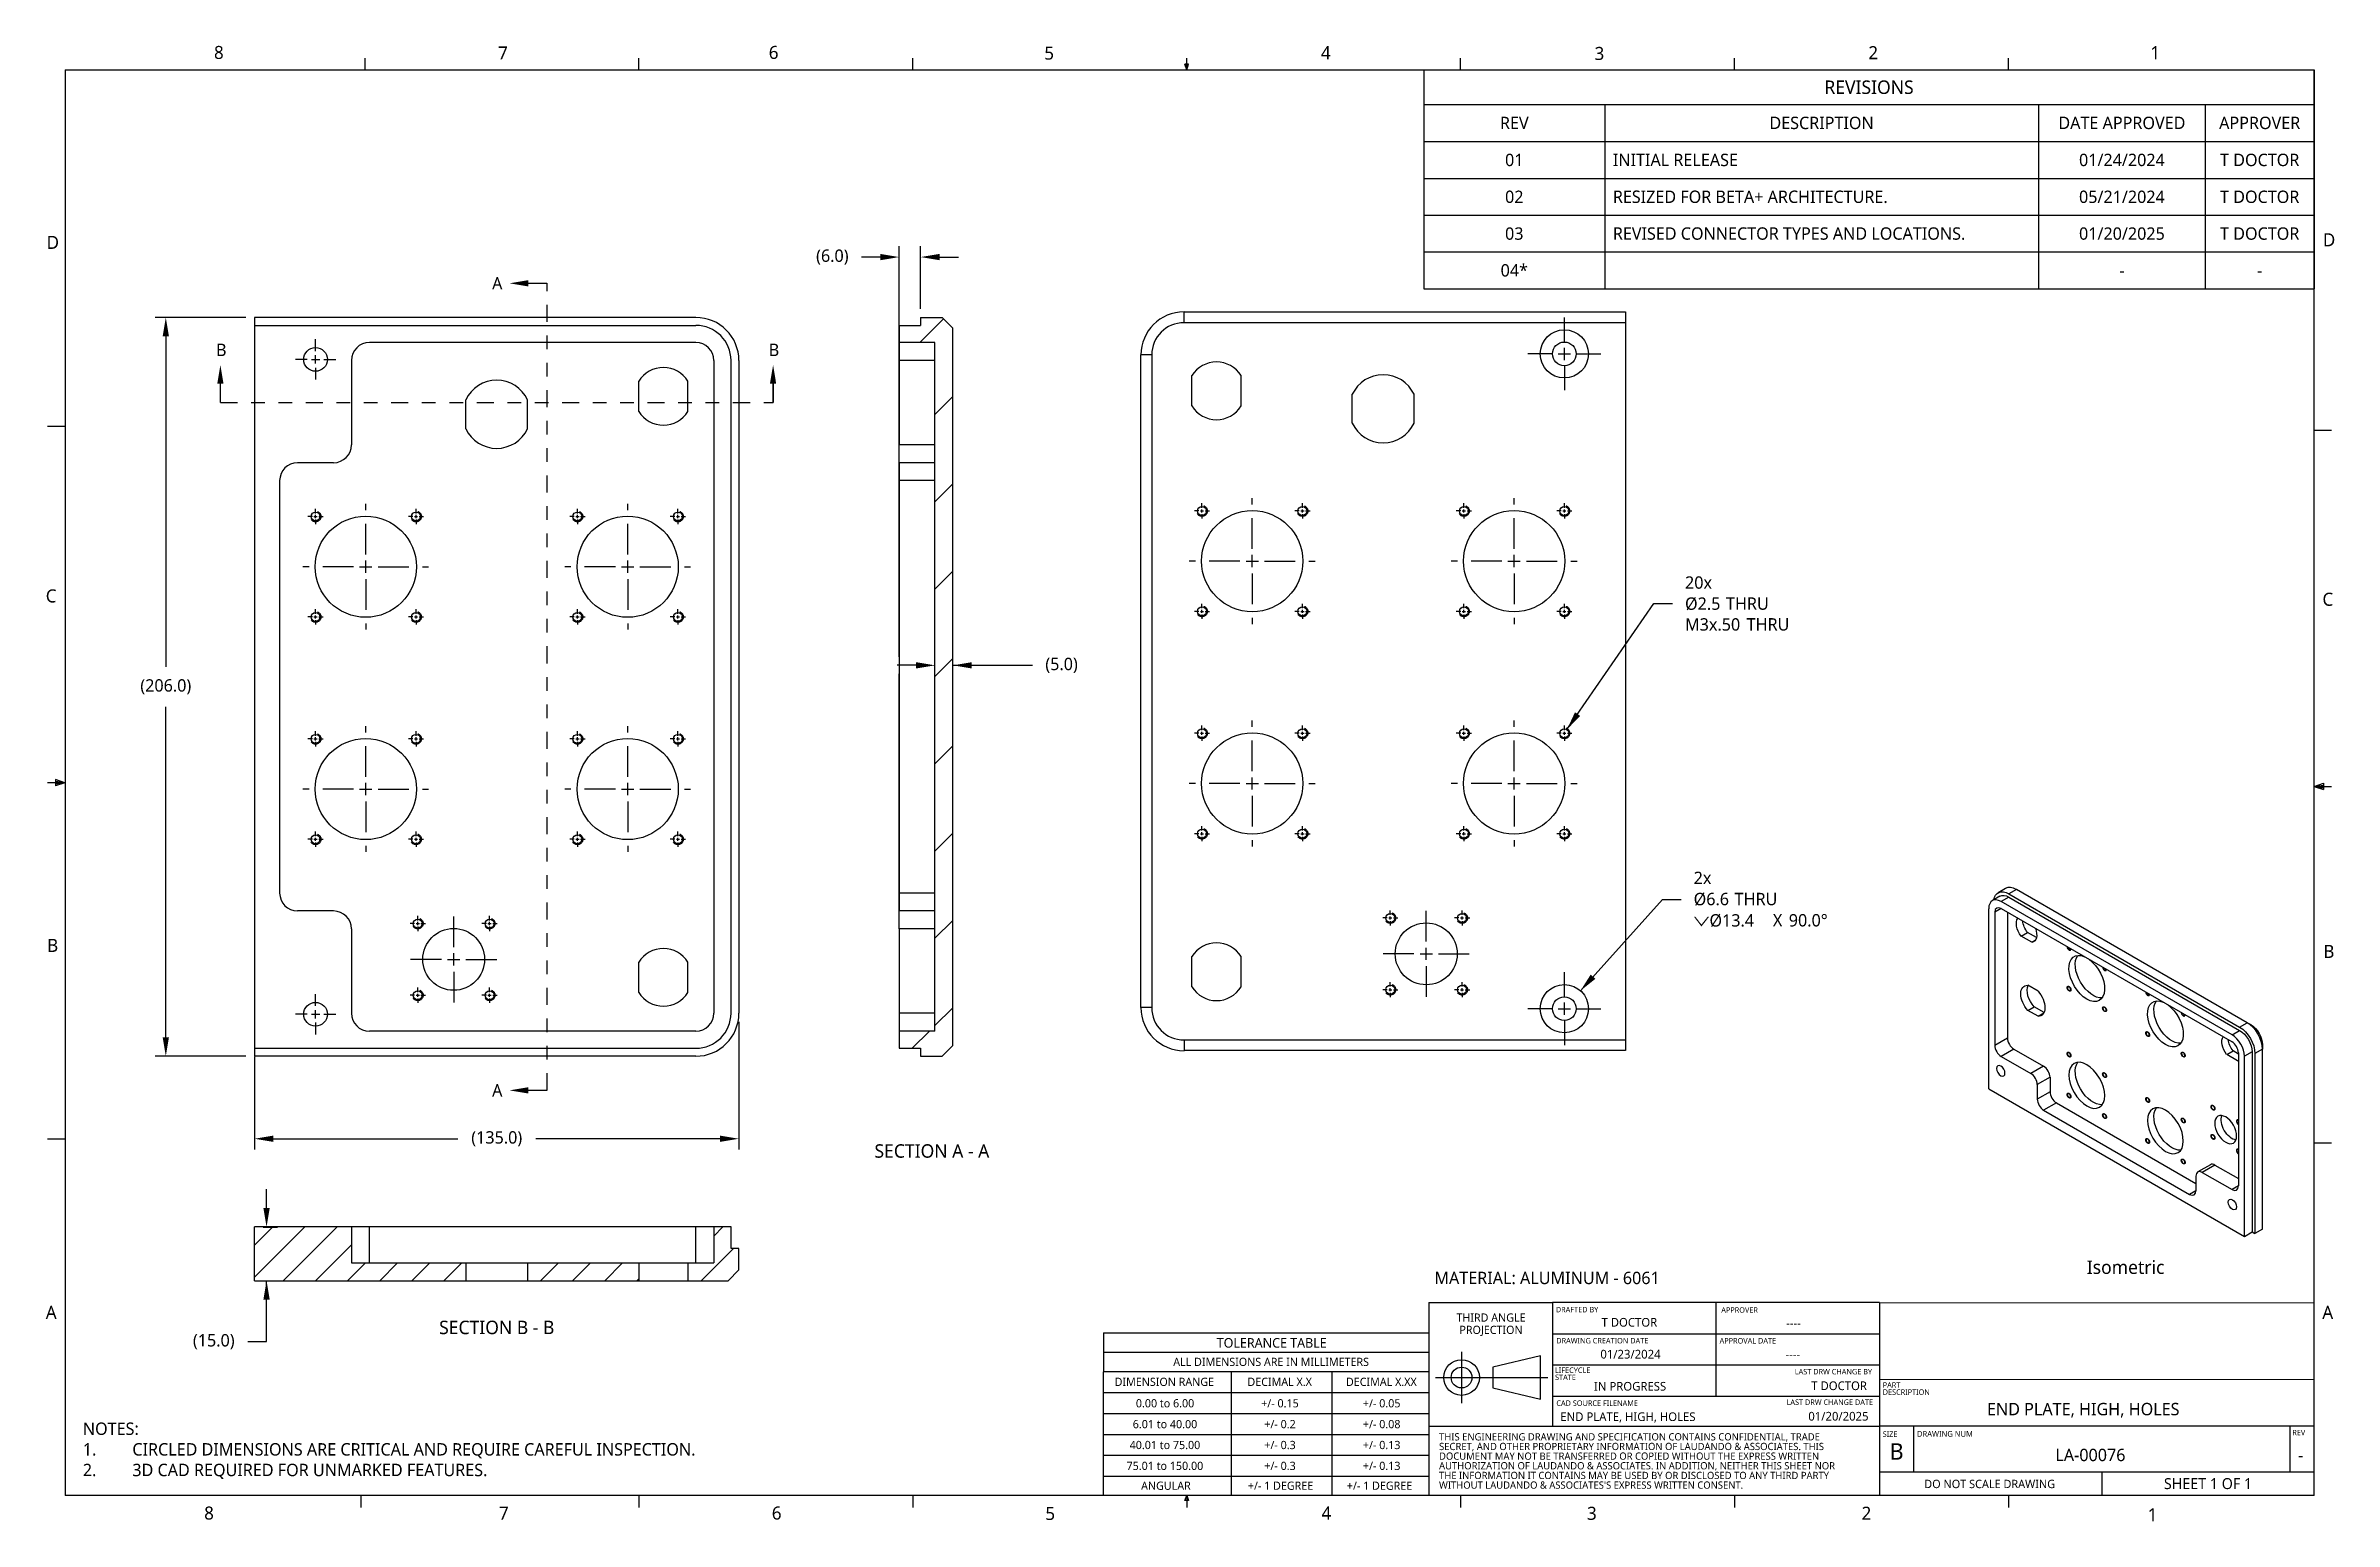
# Model space of a CAD drawing. Extents: x 0.3 to 17, y 0.1 to 10.9.
import ezdxf

# ---------------------------------------------------------------- set-up
doc = ezdxf.new("R2010")
doc.units = 0
doc.header["$LTSCALE"] = 0.5
doc.header["$MEASUREMENT"] = 0
doc.header["$PDMODE"] = 33
doc.header["$PDSIZE"] = 0.03937
for name, pattern in [('CENTER', [0.72, 0.45, -0.09, 0.09, -0.09]), ('HIDDEN', [0.15, 0.1, -0.05]), ('ONS_PHANTOM', [0.5, 0.25, -0.05, 0.05, -0.05, 0.05, -0.05])]:
    doc.linetypes.add(name, pattern=pattern)
doc.layers.get('DEFPOINTS').update_dxf_attribs({"linetype": 'CONTINUOUS'})
for name, color, linetype in [('ANNOTATION_LINES', 7, 'CONTINUOUS'), ('ANNOTATION_TEXT', 7, 'CONTINUOUS'), ('BORDER_FRAME', 7, 'CONTINUOUS'), ('CENTERMARKS', 7, 'CONTINUOUS'), ('SECTION_CUTTING_LINE', 7, 'ONS_PHANTOM'), ('SKETCHED_GEOMETRY', 7, 'CONTINUOUS'), ('SURFACE_THREAD_SYMBOLS', 7, 'HIDDEN'), ('SURFACE_THREAD_SYMBOLS_ON_', 7, 'HIDDEN'), ('TABLES', 7, 'CONTINUOUS'), ('TANGENT_LINES', 7, 'CONTINUOUS'), ('TITLE_BLOCK', 7, 'CONTINUOUS'), ('VIEW_HATCHES', 7, 'CONTINUOUS'), ('VISIBLE', 7, 'CONTINUOUS')]:
    doc.layers.add(name, color=color, linetype=linetype)
doc.styles.add('ONSHAPE-CUSTOM-STYLE-NOTE0', font='NotoSans-Regular.ttf')
doc.styles.add('ONSHAPE-CUSTOM-STYLE-NOTE1', font='NotoSans-Regular.ttf')
doc.styles.add('ONSHAPE-CUSTOM-STYLE-NOTE2', font='NotoSans-Regular.ttf')
doc.styles.add('ONSHAPE-CUSTOM-STYLE-NOTE3', font='NotoSans-Regular.ttf')
doc.styles.add('ONSHAPE-CUSTOM-STYLE-NOTE4', font='NotoSans-Regular.ttf')
doc.styles.add('ONSHAPE-CUSTOM-STYLE-NOTE5', font='NotoSans-Regular.ttf')
doc.styles.add('ONSHAPE-CUSTOM-STYLE-NOTE6', font='NotoSans-Regular.ttf')
doc.styles.add('ONSHAPE-CUSTOM-STYLE-NOTE7', font='NotoSans-Regular.ttf')
doc.styles.add('ONSHAPE-CUSTOM-STYLE-NOTE_', font='NotoSans-Regular.ttf')
doc.styles.add('ONSHAPE-STANDARD', font='NotoSans-Regular.ttf')
doc.styles.add('ONSHAPE-STANDARD-DIMENSION', font='')
doc.styles.add('ONSHAPE-STANDARD-HOLE-CALL', font='Noto Sans', dxfattribs={"height": 0.090551})
doc.styles.add('ONSHAPE-STANDARD-NOTESTYLE', font='Noto Sans', dxfattribs={"height": 0.090551})
doc.styles.add('ONSHAPE-STANDARD-REVISION0', font='Noto Sans')
doc.styles.add('ONSHAPE-STANDARD-REVISION1', font='Noto Sans')
doc.styles.add('ONSHAPE-STANDARD-REVISIONT', font='Noto Sans')
doc.styles.add('ONSHAPE-STANDARD-VIEW-LABE', font='Noto Sans', dxfattribs={"height": 0.098425})
doc.styles.get('ONSHAPE-STANDARD-DIMENSION').set_extended_font_data('Noto Sans')
doc.dimstyles.new('ONSHAPE-STANDARD$0', dxfattribs={"dimtxt": 0.090551, "dimasz": 0.137795, "dimexe": 0.07874, "dimexo": 0.062992, "dimgap": 0.090551, "dimtad": 0, "dimtih": 1, "dimtoh": 1, "dimdec": 1, "dimlfac": 25.4, "dimzin": 7, "dimtxsty": 'ONSHAPE-STANDARD-DIMENSION', "dimcen": 0.09, "dimclrd": 7, "dimclre": 7, "dimclrt": 7, "dimadec": 1, "dimazin": 3, "dimtfac": 1, "dimtdec": 1, "dimtofl": 0, "dimtmove": 0, "dimatfit": 3, "dimtolj": 1, "dimtzin": 7})
pattern_1 = [(45, (-1.34411, 10.51615), (-0.1175937, 0.1175937), [])]

msp = doc.modelspace()

# ---------------------------------------------------------------- texts
at = {"layer": 'ANNOTATION_TEXT', "color": 7, "attachment_point": 2, "style": 'ONSHAPE-STANDARD-VIEW-LABE'}
for s, insert, char_height in [('SECTION A - A ', (6.7344, 2.8537), 0.098425), ('Isometric', (15.4669, 2.0029), 0.09843), ('SECTION B - B ', (3.5509, 1.5624), 0.098425)]:
    msp.add_mtext(s, dxfattribs=dict(at, insert=insert, char_height=char_height))
at = {"layer": 'ANNOTATION_TEXT', "char_height": 0.090551, "attachment_point": 1, "style": 'ONSHAPE-STANDARD-NOTESTYLE'}
for s, insert, width in [('MATERIAL: ALUMINUM - 6061 ', (10.4103, 1.9206), 5.318053), ('NOTES:\\P1.^ICIRCLED DIMENSIONS ARE CRITICAL AND REQUIRE CAREFUL INSPECTION. \\P2.^I3D CAD REQUIRED FOR UNMARKED FEATURES. ', (0.523, 0.817), 6.788272)]:
    msp.add_mtext(s, dxfattribs=dict(at, insert=insert, width=width))
at = {"layer": 'BORDER_FRAME', "char_height": 0.0954, "attachment_point": 1, "style": 'ONSHAPE-STANDARD'}
for s, insert in [('8', (1.4826, 10.8922)), ('7', (3.5606, 10.8887)), ('6', (5.541, 10.8924)), ('5', (7.5568, 10.8876)), ('4', (9.5802, 10.8901)), ('3', (11.582, 10.885)), ('2', (13.5851, 10.8907)), ('1', (15.6474, 10.8908)), ('D', (0.2582, 9.5022)), ('D', (16.9099, 9.5208)), ('C', (0.2518, 6.9147)), ('C', (16.9068, 6.8902)), ('B', (0.262, 4.3568)), ('B', (16.9136, 4.3129)), ('A', (16.9058, 1.6709)), ('8', (1.4107, 0.202)), ('7', (3.5672, 0.202)), ('6', (5.5633, 0.2024)), ('5', (7.5644, 0.1993)), ('4', (9.5846, 0.2025)), ('3', (11.527, 0.2003)), ('2', (13.5355, 0.2012)), ('1', (15.6279, 0.1899))]:
    msp.add_mtext(s, dxfattribs=dict(at, insert=insert))
at = {"layer": 'SECTION_CUTTING_LINE', "color": 7, "linetype": 'CONTINUOUS', "char_height": 0.090551, "attachment_point": 1, "style": 'ONSHAPE-STANDARD'}
for s, insert, width in [('\\fNoto Sans|b0|i0|c0|p0;\\W1.0000000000;\\T1.0000000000;\\o\\lA', (3.5172, 9.2003), 0.080744), ('\\fNoto Sans|b0|i0|c0|p0;\\W1.0000000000;\\T1.0000000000;\\o\\lB', (1.4977, 8.7132), 0.082101), ('\\fNoto Sans|b0|i0|c0|p0;\\W1.0000000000;\\T1.0000000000;\\o\\lB', (5.541, 8.7132), 0.082101), ('\\fNoto Sans|b0|i0|c0|p0;\\W1.0000000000;\\T1.0000000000;\\o\\lA', (3.5172, 3.2934), 0.080744)]:
    msp.add_mtext(s, dxfattribs=dict(at, insert=insert, width=width))
at = {"layer": 'SKETCHED_GEOMETRY', "insert": (0.252, 1.6708), "char_height": 0.0954, "attachment_point": 1, "style": 'ONSHAPE-STANDARD'}
msp.add_mtext('A', dxfattribs=at)
at = {"layer": 'TITLE_BLOCK'}
for s, insert, char_height, attachment_point, style in [('THIRD ANGLE', (10.8243, 1.6152), 0.060101, 2, 'ONSHAPE-STANDARD'), ('PROJECTION', (10.8245, 1.5254), 0.0601, 2, 'ONSHAPE-STANDARD'), ('DRAFTED BY', (11.2986, 1.6634), 0.04007, 1, 'ONSHAPE-STANDARD'), ('APPROVER', (12.509, 1.6607), 0.04007, 1, 'ONSHAPE-STANDARD'), ('TOLERANCE TABLE', (9.2202, 1.4352), 0.070118, 2, 'ONSHAPE-STANDARD'), ('DRAWING CREATION DATE', (11.3017, 1.4361), 0.040067, 1, 'ONSHAPE-STANDARD'), ('APPROVAL DATE', (12.4967, 1.4355), 0.040067, 1, 'ONSHAPE-CUSTOM-STYLE-NOTE_'), ('ALL DIMENSIONS ARE IN MILLIMETERS', (9.2159, 1.2911), 0.060101, 2, 'ONSHAPE-STANDARD'), ('LIFECYCLE', (11.2929, 1.2199), 0.04007, 1, 'ONSHAPE-STANDARD'), ('DIMENSION RANGE', (8.435, 1.145), 0.060101, 2, 'ONSHAPE-STANDARD'), ('DECIMAL X.X', (9.2785, 1.145), 0.060101, 2, 'ONSHAPE-STANDARD'), ('DECIMAL X.XX', (10.0224, 1.145), 0.060101, 2, 'ONSHAPE-STANDARD'), ('STATE', (11.2929, 1.1681), 0.04007, 1, 'ONSHAPE-STANDARD'), ('PART', (13.69, 1.1116), 0.04007, 1, 'ONSHAPE-STANDARD'), ('DESCRIPTION', (13.69, 1.0598), 0.040067, 1, 'ONSHAPE-STANDARD'), ('0.00 to 6.00', (8.4401, 0.988), 0.060101, 2, 'ONSHAPE-STANDARD'), ('+/- 0.15', (9.2806, 0.988), 0.0601, 2, 'ONSHAPE-STANDARD'), ('+/- 0.05', (10.0248, 0.988), 0.0601, 2, 'ONSHAPE-STANDARD'), ('CAD SOURCE FILENAME', (11.3025, 0.9789), 0.040067, 1, 'ONSHAPE-STANDARD'), ('40.01 to 75.00', (8.4393, 0.6827), 0.060101, 2, 'ONSHAPE-STANDARD'), ('6.01 to 40.00', (8.4397, 0.8354), 0.060101, 2, 'ONSHAPE-STANDARD'), ('+/- 0.2', (9.281, 0.8354), 0.0601, 2, 'ONSHAPE-STANDARD'), ('+/- 0.3', (9.281, 0.6827), 0.0601, 2, 'ONSHAPE-STANDARD'), ('+/- 0.08', (10.0248, 0.8354), 0.0601, 2, 'ONSHAPE-STANDARD'), ('+/- 0.13', (10.0248, 0.6827), 0.0601, 2, 'ONSHAPE-STANDARD'), ('THIS ENGINEERING DRAWING AND SPECIFICATION CONTAINS CONFIDENTIAL, TRADE', (10.4444, 0.739), 0.053006, 1, 'ONSHAPE-STANDARD'), ('SIZE', (13.69, 0.7524), 0.04007, 1, 'ONSHAPE-STANDARD'), ('DRAWING NUM', (13.9406, 0.7551), 0.042405, 1, 'ONSHAPE-STANDARD'), ('REV', (16.6862, 0.7636), 0.04007, 1, 'ONSHAPE-STANDARD'), ('75.01 to 150.00', (8.4389, 0.5301), 0.060101, 2, 'ONSHAPE-STANDARD'), ('+/- 0.3', (9.281, 0.5301), 0.0601, 2, 'ONSHAPE-STANDARD'), ('+/- 0.13', (10.0248, 0.5301), 0.0601, 2, 'ONSHAPE-STANDARD'), ('AUTHORIZATION OF LAUDANDO & ASSOCIATES. IN ADDITION, NEITHER THIS SHEET NOR', (10.4444, 0.527), 0.053006, 1, 'ONSHAPE-STANDARD'), ('SECRET, AND OTHER PROPRIETARY INFORMATION OF LAUDANDO & ASSOCIATES. THIS', (10.4444, 0.6684), 0.053006, 1, 'ONSHAPE-STANDARD'), ('DOCUMENT MAY NOT BE TRANSFERRED OR COPIED WITHOUT THE EXPRESS WRITTEN', (10.4444, 0.5977), 0.053006, 1, 'ONSHAPE-STANDARD'), ('B', (13.792, 0.6655), 0.1202, 2, 'ONSHAPE-STANDARD'), ('ANGULAR', (8.4465, 0.3847), 0.0601, 2, 'ONSHAPE-STANDARD'), ('+/- 1 DEGREE', (9.2846, 0.3847), 0.060101, 2, 'ONSHAPE-STANDARD'), ('+/- 1 DEGREE', (10.0088, 0.3847), 0.060101, 2, 'ONSHAPE-STANDARD'), ('THE INFORMATION IT CONTAINS MAY BE USED BY OR DISCLOSED TO ANY THIRD PARTY', (10.4444, 0.4563), 0.053006, 1, 'ONSHAPE-STANDARD'), ("WITHOUT LAUDANDO & ASSOCIATES'S EXPRESS WRITTEN CONSENT.", (10.4444, 0.3857), 0.053006, 1, 'ONSHAPE-STANDARD'), ('DO NOT SCALE DRAWING', (14.4723, 0.3981), 0.061063, 2, 'ONSHAPE-STANDARD')]:
    msp.add_mtext(s, dxfattribs=dict(at, insert=insert, char_height=char_height, attachment_point=attachment_point, style=style))
at = {"layer": 'TITLE_BLOCK', "attachment_point": 1}
for s, insert, char_height, width, style in [('{\\fNoto Sans|b0|i0|c0|p0;\\W6.94722;  }T DOCTOR', (11.3336, 1.5824), 0.063607, 1.076884, 'ONSHAPE-STANDARD'), ('{\\fNoto Sans|b0|i0|c0|p0;\\W7.09482;   }----', (12.526, 1.5757), 0.063607, 1.095515, 'ONSHAPE-STANDARD'), ('{\\fNoto Sans|b0|i0|c0|p0;\\W6.47679;  }01/23/2024', (11.3454, 1.349), 0.063607, 1.072549, 'ONSHAPE-STANDARD'), ('{\\fNoto Sans|b0|i0|c0|p0;\\W6.92877;   }----', (12.5309, 1.3463), 0.063607, 1.072549, 'ONSHAPE-CUSTOM-STYLE-NOTE0'), ('{\\fNoto Sans|b0|i0|c0|p0;\\W4.84526; }LAST DRW CHANGE BY', (12.9811, 1.2094), 0.040067, 0.662958, 'ONSHAPE-CUSTOM-STYLE-NOTE6'), ('{\\fNoto Sans|b0|i0|c0|p0;\\W5.50828;  }IN PROGRESS', (11.3408, 1.1141), 0.063607, 1.072549, 'ONSHAPE-CUSTOM-STYLE-NOTE1'), ('{\\fNoto Sans|b0|i0|c0|p0;\\W8.20002; }T DOCTOR', (12.9906, 1.118), 0.063607, 0.624475, 'ONSHAPE-CUSTOM-STYLE-NOTE7'), ('END PLATE, HIGH, HOLES', (11.3314, 0.8916), 0.063607, 1.704561, 'ONSHAPE-CUSTOM-STYLE-NOTE3'), ('LAST DRW CHANGE DATE', (12.9866, 0.9861), 0.040067, 0.662958, 'ONSHAPE-STANDARD'), ('{\\fNoto Sans|b0|i0|c0|p0;\\W6.83535; }01/20/2025', (12.9984, 0.8948), 0.063607, 0.624475, 'ONSHAPE-CUSTOM-STYLE-NOTE2'), ('{\\fNoto Sans|b0|i0|c0|p0;\\W7.96526;   }END PLATE, HIGH, HOLES', (13.7198, 0.9607), 0.090551, 3.08325, 'ONSHAPE-CUSTOM-STYLE-NOTE5'), ('{\\fNoto Sans|b0|i0|c0|p0;\\W7.90438;    }LA-00076', (13.9836, 0.625), 0.090551, 2.630797, 'ONSHAPE-CUSTOM-STYLE-NOTE4'), ('{\\fNoto Sans|b0|i0|c0|p0;\\W3.91256; }-', (16.6088, 0.6247), 0.090551, 0.297497, 'ONSHAPE-STANDARD'), ('{\\fNoto Sans|b0|i0|c0|p0;\\W7.13836;  }SHEET 1 OF 1', (15.3599, 0.4101), 0.080135, 1.501676, 'ONSHAPE-STANDARD')]:
    msp.add_mtext(s, dxfattribs=dict(at, insert=insert, char_height=char_height, width=width, style=style))

# ---------------------------------------------------------------- blocks, each defined once
blk = doc.blocks.new('*T1')
at = {"layer": 'TABLES', "color": 0, "linetype": 'BYBLOCK'}
for p, q in [((0, 0), (6.513, 0)), ((0, 0), (0, -1.601)), ((6.513, 0), (6.513, -1.601)), ((0, -0.253), (6.513, -0.253)), ((1.324, -0.253), (1.324, -1.601)), ((4.496, -0.253), (4.496, -1.601)), ((5.717, -0.253), (5.717, -1.601)), ((0, -0.523), (6.513, -0.523)), ((0, -0.794), (6.513, -0.794)), ((0, -1.063), (6.513, -1.063)), ((0, -1.332), (6.513, -1.332)), ((0, -1.601), (6.513, -1.601))]:
    blk.add_line(p, q, dxfattribs=at)
at = {"layer": 'TABLES', "color": 0}
for s, insert, char_height, width, attachment_point, style in [('{REVISIONS}', (3.257, -0.127), 0.09843, 6.39514, 5, 'ONSHAPE-STANDARD-REVISIONT'), ('REV', (0.662, -0.388), 0.0906, 1.20615, 5, 'ONSHAPE-STANDARD-REVISION0'), ('DESCRIPTION', (2.91, -0.388), 0.09055, 3.05356, 5, 'ONSHAPE-STANDARD-REVISION0'), ('DATE APPROVED', (5.107, -0.388), 0.09055, 1.10321, 5, 'ONSHAPE-STANDARD-REVISION0'), ('APPROVER', (6.115, -0.388), 0.0906, 0.67789, 5, 'ONSHAPE-STANDARD-REVISION0'), ('{01}', (0.662, -0.659), 0.0906, 1.20615, 5, 'ONSHAPE-STANDARD-REVISION1'), ('{INITIAL RELEASE}', (1.383, -0.659), 0.09055, 3.05356, 4, 'ONSHAPE-STANDARD-REVISION1'), ('{01/24/2024}', (5.107, -0.659), 0.09055, 1.10321, 5, 'ONSHAPE-STANDARD-REVISION1'), ('{T DOCTOR}', (6.115, -0.659), 0.0906, 0.67789, 5, 'ONSHAPE-STANDARD-REVISION1'), ('{02}', (0.662, -0.929), 0.0906, 1.20615, 5, 'ONSHAPE-STANDARD-REVISION1'), ('RESIZED FOR BETA+ ARCHITECTURE.', (1.383, -0.929), 0.09055, 3.05356, 4, 'ONSHAPE-STANDARD-REVISION1'), ('{05/21/2024}', (5.107, -0.929), 0.09055, 1.10321, 5, 'ONSHAPE-STANDARD-REVISION1'), ('{T DOCTOR}', (6.115, -0.929), 0.0906, 0.67789, 5, 'ONSHAPE-STANDARD-REVISION1'), ('{03}', (0.662, -1.198), 0.0906, 1.20615, 5, 'ONSHAPE-STANDARD-REVISION1'), ('REVISED CONNECTOR TYPES AND LOCATIONS.', (1.383, -1.198), 0.09055, 3.05356, 4, 'ONSHAPE-STANDARD-REVISION1'), ('{01/20/2025}', (5.107, -1.198), 0.09055, 1.10321, 5, 'ONSHAPE-STANDARD-REVISION1'), ('{T DOCTOR}', (6.115, -1.198), 0.0906, 0.67789, 5, 'ONSHAPE-STANDARD-REVISION1'), ('{04*}', (0.662, -1.467), 0.0906, 1.20615, 5, 'ONSHAPE-STANDARD-REVISION1'), ('{-}', (5.107, -1.467), 0.0906, 1.10321, 5, 'ONSHAPE-STANDARD-REVISION1'), ('{-}', (6.115, -1.467), 0.0906, 0.67789, 5, 'ONSHAPE-STANDARD-REVISION1')]:
    blk.add_mtext(s, dxfattribs=dict(at, insert=insert, char_height=char_height, width=width, attachment_point=attachment_point, style=style))
blk = doc.blocks.new('*U2', base_point=(-0.091, -0.2))
at = {"layer": 'ANNOTATION_TEXT', "color": 0, "char_height": 0.0906, "attachment_point": 7, "style": 'ONSHAPE-STANDARD-HOLE-CALL'}
for s, insert in [('20x', (0, -0.093)), ('%%c2.5', (0, -0.25)), (' THRU', (0.269, -0.247)), ('M3x.50', (0, -0.4)), (' THRU', (0.42, -0.399))]:
    blk.add_mtext(s, dxfattribs=dict(at, insert=insert))
blk = doc.blocks.new('*U3', base_point=(-0.091, -0.203))
at = {"layer": 'ANNOTATION_TEXT', "color": 0, "attachment_point": 7, "style": 'ONSHAPE-STANDARD-HOLE-CALL'}
for s, insert, char_height in [('2x', (0, -0.091), 0.0906), ('%%c6.6', (0, -0.25), 0.0906), (' THRU', (0.269, -0.247), 0.0906), ('{\\fDrawing Symbols Sans|c0;⌵}%%c13.4', (0, -0.406), 0.09055), (' X ', (0.549, -0.401), 0.0906), ('90.0%%d', (0.696, -0.403), 0.0906)]:
    blk.add_mtext(s, dxfattribs=dict(at, insert=insert, char_height=char_height))
blk = doc.blocks.new('*D4')
at = {"layer": 'ANNOTATION_TEXT', "color": 7}
for p, q in [((6.757, 6.422), (6.757, 6.437)), ((6.888, 6.422), (6.888, 6.437)), ((6.619, 6.359), (6.481, 6.359)), ((6.888, 6.359), (7.471, 6.359)), ((7.026, 6.359), (7.164, 6.359))]:
    blk.add_line(p, q, dxfattribs=at)
for points in [[(6.619, 6.336), (6.619, 6.382), (6.757, 6.359)], [(7.026, 6.382), (7.026, 6.336), (6.888, 6.359)]]:
    blk.add_solid(points, dxfattribs=at)
at = {"layer": 'DEFPOINTS', "color": 0}
for p in [(6.757, 6.359), (6.888, 6.359), (6.888, 6.359)]:
    blk.add_point(p, dxfattribs=at)
at = {"layer": 'ANNOTATION_TEXT', "color": 7, "insert": (7.683, 6.359), "char_height": 0.0906, "attachment_point": 5, "style": 'ONSHAPE-STANDARD-DIMENSION'}
blk.add_mtext('\\A1;(5.0)', dxfattribs=at)
blk = doc.blocks.new('*D5')
at = {"layer": 'ANNOTATION_TEXT', "color": 7}
for p, q in [((6.494, 6.421), (6.494, 9.426)), ((6.652, 8.968), (6.652, 9.426)), ((6.357, 9.347), (6.219, 9.347)), ((6.79, 9.347), (6.928, 9.347)), ((6.494, 4.493), (6.494, 6.296))]:
    blk.add_line(p, q, dxfattribs=at)
for points in [[(6.357, 9.324), (6.357, 9.37), (6.494, 9.347)], [(6.79, 9.37), (6.79, 9.324), (6.652, 9.347)]]:
    blk.add_solid(points, dxfattribs=at)
at = {"layer": 'DEFPOINTS', "color": 0}
for p in [(6.494, 9.347), (6.652, 8.905), (6.494, 4.43)]:
    blk.add_point(p, dxfattribs=at)
at = {"layer": 'ANNOTATION_TEXT', "color": 7, "insert": (6.006, 9.347), "char_height": 0.0906, "attachment_point": 5, "style": 'ONSHAPE-STANDARD-DIMENSION'}
blk.add_mtext('\\A1;(6.0)', dxfattribs=at)
blk = doc.blocks.new('*D6')
at = {"layer": 'ANNOTATION_TEXT', "color": 7}
for p, q in [((1.867, 2.386), (1.867, 2.524)), ((1.842, 2.248), (1.946, 2.248)), ((1.842, 1.855), (1.946, 1.855)), ((1.867, 1.409), (1.867, 1.855)), ((1.729, 1.409), (1.867, 1.409))]:
    blk.add_line(p, q, dxfattribs=at)
for points in [[(1.844, 2.386), (1.89, 2.386), (1.867, 2.248)], [(1.89, 1.717), (1.844, 1.717), (1.867, 1.855)]]:
    blk.add_solid(points, dxfattribs=at)
at = {"layer": 'DEFPOINTS', "color": 0}
for p in [(1.779, 2.248), (1.867, 2.248), (1.779, 1.855)]:
    blk.add_point(p, dxfattribs=at)
at = {"layer": 'ANNOTATION_TEXT', "color": 7, "insert": (1.481, 1.409), "char_height": 0.0906, "attachment_point": 5, "style": 'ONSHAPE-STANDARD-DIMENSION'}
blk.add_mtext('\\A1;(15.0)', dxfattribs=at)
blk = doc.blocks.new('*D7')
at = {"layer": 'ANNOTATION_TEXT', "color": 7}
for p, q in [((1.716, 8.905), (1.052, 8.905)), ((1.13, 8.767), (1.13, 6.348)), ((1.13, 3.636), (1.13, 6.055)), ((1.716, 3.498), (1.052, 3.498))]:
    blk.add_line(p, q, dxfattribs=at)
for points in [[(1.153, 8.767), (1.107, 8.767), (1.13, 8.905)], [(1.107, 3.636), (1.153, 3.636), (1.13, 3.498)]]:
    blk.add_solid(points, dxfattribs=at)
at = {"layer": 'DEFPOINTS', "color": 0}
for p in [(1.13, 8.905), (1.779, 8.905), (1.779, 3.498)]:
    blk.add_point(p, dxfattribs=at)
at = {"layer": 'ANNOTATION_TEXT', "color": 7, "insert": (1.13, 6.202), "char_height": 0.09055, "attachment_point": 5, "style": 'ONSHAPE-STANDARD-DIMENSION'}
blk.add_mtext('\\A1;(206.0)', dxfattribs=at)
blk = doc.blocks.new('*D8')
at = {"layer": 'ANNOTATION_TEXT', "color": 7}
for p, q in [((5.323, 3.75), (5.323, 2.816)), ((1.779, 3.493), (1.779, 2.816)), ((1.917, 2.894), (3.266, 2.894)), ((5.185, 2.894), (3.836, 2.894))]:
    blk.add_line(p, q, dxfattribs=at)
for points in [[(1.917, 2.917), (1.917, 2.871), (1.779, 2.894)], [(5.185, 2.871), (5.185, 2.917), (5.323, 2.894)]]:
    blk.add_solid(points, dxfattribs=at)
at = {"layer": 'DEFPOINTS', "color": 0}
for p in [(5.323, 3.813), (1.779, 3.556), (5.323, 2.894)]:
    blk.add_point(p, dxfattribs=at)
at = {"layer": 'ANNOTATION_TEXT', "color": 7, "insert": (3.551, 2.894), "char_height": 0.09055, "attachment_point": 5, "style": 'ONSHAPE-STANDARD-DIMENSION'}
blk.add_mtext('\\A1;(135.0)', dxfattribs=at)

# ---------------------------------------------------------------- dimensions: what is measured, and where the dimension line sits
at = {"layer": 'ANNOTATION_TEXT'}
dim = msp.add_linear_dim(base=(6.4945, 9.3468), p1=(6.652, 8.905, 0.5271), p2=(6.4945, 4.4299, -0.9043), text='(<>)', dimstyle='ONSHAPE-STANDARD$0', override={"dimlfac": 38.1, "dimpost": ''}, dxfattribs=at)
dim.commit()
dim.dimension.update_dxf_attribs({"geometry": '*D5', "text_midpoint": (6.0064, 9.3468)})
for base, p1, p2, picture, middle, dimtype in [((1.1303, 8.905), (1.7792, 3.4982, 0.0197), (1.7792, 8.905, 0.0197), '*D7', (1.1303, 6.2016), 160), ((1.8671, 2.2484), (1.7792, 1.8547, -2.0801), (1.7792, 2.2484, -2.0801), '*D6', (1.4807, 1.409), 161)]:
    dim = msp.add_linear_dim(base=base, p1=p1, p2=p2, angle=90, text='(<>)', dimstyle='ONSHAPE-STANDARD$0', override={"dimlfac": 38.1, "dimpost": ''}, dxfattribs=at)
    dim.commit()
    dim.dimension.update_dxf_attribs({"geometry": picture, "text_midpoint": middle, "dimtype": dimtype})
for base, p1, p2, picture, middle in [((6.8882, 6.3586), (6.757, 6.3586, 0.5271), (6.8882, 6.3586, 0.5271), '*D4', (7.6834, 6.3586)), ((5.3226, 2.8943), (1.7792, 3.5559, 0.1772), (5.3226, 3.8131, 0.0197), '*D8', (3.5509, 2.8943))]:
    dim = msp.add_linear_dim(base=base, p1=p1, p2=p2, text='(<>)', dimstyle='ONSHAPE-STANDARD$0', override={"dimlfac": 38.1, "dimpost": ''}, dxfattribs=at)
    dim.commit()
    dim.dimension.update_dxf_attribs({"geometry": picture, "text_midpoint": middle, "dimtype": 160})

# ---------------------------------------------------------------- hatches: boundary and pattern name
at = {"layer": 'VIEW_HATCHES'}
h = msp.add_hatch(dxfattribs=at)
h.set_pattern_fill('ANSI31', color=256, scale=3.614093, style=0, pattern_type=2)
h.set_pattern_definition([(45, (-1.77322, 5.41417), (-0.319444, 0.319444), [])])
edge = h.paths.add_edge_path(flags=0)
edge.add_line((6.8095, 3.4982), (6.8882, 3.5769))
edge.add_line((6.8882, 3.5769), (6.8882, 8.8262))
edge.add_line((6.8882, 8.8262), (6.8095, 8.905))
edge.add_line((6.652, 8.905), (6.8095, 8.905))
edge.add_line((6.652, 8.905), (6.652, 8.8472))
edge.add_line((6.4945, 8.8472), (6.652, 8.8472))
edge.add_line((6.4945, 8.8472), (6.4945, 8.7213))
edge.add_line((6.757, 8.7213), (6.4945, 8.7213))
edge.add_line((6.757, 3.6819), (6.757, 8.7213))
edge.add_line((6.757, 3.6819), (6.4945, 3.6819))
edge.add_line((6.4945, 3.6819), (6.4945, 3.5559))
edge.add_line((6.4945, 3.5559), (6.652, 3.5559))
edge.add_line((6.652, 3.5559), (6.652, 3.4982))
edge.add_line((6.652, 3.4982), (6.8095, 3.4982))
h = msp.add_hatch(dxfattribs=at)
h.set_pattern_fill('ANSI31', color=256, scale=1.330421, style=0, pattern_type=2)
h.set_pattern_definition(pattern_1)
edge = h.paths.add_edge_path(flags=0)
edge.add_line((1.7792, 1.8547), (3.3252, 1.8547))
edge.add_line((3.3252, 1.986), (3.3252, 1.8547))
edge.add_line((2.4879, 1.986), (3.3252, 1.986))
edge.add_line((2.4879, 2.2484), (2.4879, 1.986))
edge.add_line((2.4879, 2.2484), (1.7792, 2.2484))
edge.add_line((1.7792, 1.8547), (1.7792, 2.2484))
h = msp.add_hatch(dxfattribs=at)
h.set_pattern_fill('ANSI31', color=256, scale=1.330421, style=0, pattern_type=2)
h.set_pattern_definition(pattern_1)
edge = h.paths.add_edge_path(flags=0)
edge.add_line((5.3226, 2.091), (5.2648, 2.091))
edge.add_line((5.2648, 2.091), (5.2648, 2.2484))
edge.add_line((5.2648, 2.2484), (5.1388, 2.2484))
edge.add_line((5.1388, 2.2484), (5.1388, 1.986))
edge.add_line((4.9499, 1.986), (5.1388, 1.986))
edge.add_line((4.9499, 1.986), (4.9499, 1.8547))
edge.add_line((4.9499, 1.8547), (5.2438, 1.8547))
edge.add_line((5.2438, 1.8547), (5.3226, 1.9335))
edge.add_line((5.3226, 1.9335), (5.3226, 2.091))
h = msp.add_hatch(dxfattribs=at)
h.set_pattern_fill('ANSI31', color=256, scale=1.330421, style=0, pattern_type=2)
h.set_pattern_definition(pattern_1)
edge = h.paths.add_edge_path(flags=0)
edge.add_line((3.7766, 1.986), (4.5903, 1.986))
edge.add_line((3.7766, 1.986), (3.7766, 1.8547))
edge.add_line((3.7766, 1.8547), (4.5903, 1.8547))
edge.add_line((4.5903, 1.986), (4.5903, 1.8547))

# ---------------------------------------------------------------- linework, layer by layer
at = {"layer": 'ANNOTATION_LINES'}
for p, q in [((11.3796, 5.8886, 0.153), (12.015, 6.8114, -0.153)), ((12.015, 6.8114), (12.1528, 6.8114)), ((11.4787, 3.9772, 0.153), (12.0781, 4.6461, -0.153)), ((12.0781, 4.6461), (12.2159, 4.6461))]:
    msp.add_line(p, q, dxfattribs=at)
for points in [[(11.4767, 5.9891), (11.3796, 5.8886), (11.4388, 6.0152)], [(11.5878, 4.0645), (11.4787, 3.9772), (11.5535, 4.0952)]]:
    msp.add_solid(points, dxfattribs=at)
at = {"layer": 'BORDER_FRAME'}
for p, q in [((0.3928, 10.7165), (0.3928, 0.2823)), ((0.3928, 10.7165), (16.846, 10.7165)), ((2.5875, 10.7165), (2.5875, 10.8028)), ((4.5911, 10.7165), (4.5911, 10.8028)), ((6.5947, 10.7165), (6.5947, 10.8028)), ((8.6111, 10.7592), (8.5848, 10.7592)), ((8.5983, 10.7165), (8.5848, 10.7592)), ((8.5911, 10.7592), (8.5983, 10.7165)), ((8.5983, 10.7165), (8.5983, 10.8028)), ((8.6033, 10.7592), (8.5983, 10.7165)), ((8.5983, 10.7165), (8.6111, 10.7592)), ((10.6019, 10.7165), (10.6019, 10.8028)), ((12.6055, 10.7165), (12.6055, 10.8028)), ((14.6092, 10.7165), (14.6092, 10.8028)), ((16.846, 0.2823), (16.846, 10.7165)), ((0.3924, 8.1073), (0.2652, 8.1073)), ((16.847, 8.0811), (16.9742, 8.0811)), ((0.3924, 5.4994), (0.2652, 5.4994)), ((0.3924, 5.4994), (0.324, 5.5238)), ((0.324, 5.5238), (0.324, 5.4764)), ((0.3924, 5.4994), (0.324, 5.5086)), ((0.3924, 5.4994), (0.324, 5.4764)), ((0.3924, 5.4994), (0.324, 5.4889)), ((16.847, 5.4732), (16.9153, 5.4977)), ((16.847, 5.4732), (16.9153, 5.4824)), ((16.847, 5.4732), (16.9153, 5.4627)), ((16.847, 5.4732), (16.9153, 5.4502)), ((16.847, 5.4732), (16.9742, 5.4732)), ((16.9153, 5.4977), (16.9153, 5.4502)), ((0.3924, 2.8915), (0.2652, 2.8915)), ((16.847, 2.8653), (16.9742, 2.8653)), ((16.846, 0.2823), (0.3928, 0.2823)), ((2.5559, 0.2795), (2.5559, 0.1959)), ((4.5911, 0.2822), (4.5911, 0.1959)), ((6.5947, 0.2822), (6.5947, 0.1959)), ((8.5848, 0.247), (8.5983, 0.2822)), ((8.6111, 0.247), (8.5848, 0.247)), ((8.5983, 0.2822), (8.6111, 0.247)), ((8.5983, 0.2822), (8.5983, 0.1959)), ((10.6019, 0.2822), (10.6019, 0.1959)), ((12.6055, 0.2822), (12.6055, 0.1959)), ((14.6091, 0.2795), (14.6091, 0.1959))]:
    msp.add_line(p, q, dxfattribs=at)
at = {"layer": 'CENTERMARKS', "linetype": 'CENTER'}
for p, q in [((11.361, 8.7285), (11.361, 8.9049)), ((2.2254, 8.6585), (2.2254, 8.7451)), ((2.1648, 8.5979), (2.0782, 8.5979)), ((2.2861, 8.5979), (2.3727, 8.5979)), ((11.271, 8.6385), (11.0946, 8.6385)), ((11.361, 8.5485), (11.361, 8.3721)), ((11.451, 8.6385), (11.6274, 8.6385)), ((2.2254, 8.5373), (2.2254, 8.4507)), ((2.5929, 7.1708), (2.5929, 7.5409)), ((4.5089, 7.1708), (4.5089, 7.5409)), ((8.7101, 7.5119), (8.7101, 7.5447)), ((9.0775, 7.2115), (9.0775, 7.5815)), ((9.445, 7.5119), (9.445, 7.5447)), ((10.6261, 7.5119), (10.6261, 7.5447)), ((10.9935, 7.2115), (10.9935, 7.5815)), ((11.361, 7.5119), (11.361, 7.5447)), ((2.2025, 7.4483), (2.1697, 7.4483)), ((2.2254, 7.4713), (2.2254, 7.5041)), ((2.2254, 7.4253), (2.2254, 7.3925)), ((2.2484, 7.4483), (2.2812, 7.4483)), ((2.9374, 7.4483), (2.9046, 7.4483)), ((2.9604, 7.4713), (2.9604, 7.5041)), ((2.9604, 7.4253), (2.9604, 7.3925)), ((2.9833, 7.4483), (3.0161, 7.4483)), ((4.1185, 7.4483), (4.0857, 7.4483)), ((4.1415, 7.4713), (4.1415, 7.5041)), ((4.1415, 7.4253), (4.1415, 7.3925)), ((4.1644, 7.4483), (4.1972, 7.4483)), ((4.8534, 7.4483), (4.8206, 7.4483)), ((4.8764, 7.4713), (4.8764, 7.5041)), ((4.8764, 7.4253), (4.8764, 7.3925)), ((4.8993, 7.4483), (4.9321, 7.4483)), ((8.6871, 7.4889), (8.6543, 7.4889)), ((8.7101, 7.4659), (8.7101, 7.4331)), ((8.733, 7.4889), (8.7658, 7.4889)), ((9.422, 7.4889), (9.3892, 7.4889)), ((9.445, 7.4659), (9.445, 7.4331)), ((9.4679, 7.4889), (9.5008, 7.4889)), ((10.6031, 7.4889), (10.5703, 7.4889)), ((10.6261, 7.4659), (10.6261, 7.4331)), ((10.649, 7.4889), (10.6819, 7.4889)), ((11.338, 7.4889), (11.3052, 7.4889)), ((11.361, 7.4659), (11.361, 7.4331)), ((11.384, 7.4889), (11.4168, 7.4889)), ((2.5029, 7.0808), (2.1328, 7.0808)), ((2.6829, 7.0808), (3.053, 7.0808)), ((4.4189, 7.0808), (4.0488, 7.0808)), ((4.5989, 7.0808), (4.969, 7.0808)), ((8.9875, 7.1215), (8.6174, 7.1215)), ((9.0775, 7.0315), (9.0775, 6.6614)), ((9.1675, 7.1215), (9.5376, 7.1215)), ((10.9035, 7.1215), (10.5335, 7.1215)), ((10.9935, 7.0315), (10.9935, 6.6614)), ((11.0835, 7.1215), (11.4536, 7.1215)), ((2.5929, 6.9908), (2.5929, 6.6208)), ((4.5089, 6.9908), (4.5089, 6.6208)), ((2.2025, 6.7134), (2.1697, 6.7134)), ((2.2254, 6.7363), (2.2254, 6.7692)), ((2.2484, 6.7134), (2.2812, 6.7134)), ((2.9374, 6.7134), (2.9046, 6.7134)), ((2.9604, 6.7363), (2.9604, 6.7692)), ((2.9833, 6.7134), (3.0161, 6.7134)), ((4.1185, 6.7134), (4.0857, 6.7134)), ((4.1415, 6.7363), (4.1415, 6.7692)), ((4.1644, 6.7134), (4.1972, 6.7134)), ((4.8534, 6.7134), (4.8206, 6.7134)), ((4.8764, 6.7363), (4.8764, 6.7692)), ((4.8993, 6.7134), (4.9321, 6.7134)), ((8.6871, 6.754), (8.6543, 6.754)), ((8.7101, 6.777), (8.7101, 6.8098)), ((8.7101, 6.731), (8.7101, 6.6982)), ((8.733, 6.754), (8.7658, 6.754)), ((9.422, 6.754), (9.3892, 6.754)), ((9.445, 6.777), (9.445, 6.8098)), ((9.445, 6.731), (9.445, 6.6982)), ((9.4679, 6.754), (9.5008, 6.754)), ((10.6031, 6.754), (10.5703, 6.754)), ((10.6261, 6.777), (10.6261, 6.8098)), ((10.6261, 6.731), (10.6261, 6.6982)), ((10.649, 6.754), (10.6819, 6.754)), ((11.338, 6.754), (11.3052, 6.754)), ((11.361, 6.777), (11.361, 6.8098)), ((11.361, 6.731), (11.361, 6.6982)), ((11.384, 6.754), (11.4168, 6.754)), ((2.2254, 6.6904), (2.2254, 6.6576)), ((2.9604, 6.6904), (2.9604, 6.6576)), ((4.1415, 6.6904), (4.1415, 6.6576)), ((4.8764, 6.6904), (4.8764, 6.6576)), ((2.2254, 5.844), (2.2254, 5.8768)), ((2.5929, 5.5435), (2.5929, 5.9136)), ((2.9604, 5.844), (2.9604, 5.8768)), ((4.1415, 5.844), (4.1415, 5.8768)), ((4.5089, 5.5435), (4.5089, 5.9136)), ((4.8764, 5.844), (4.8764, 5.8768)), ((8.6871, 5.8616), (8.6543, 5.8616)), ((8.7101, 5.8846), (8.7101, 5.9174)), ((8.733, 5.8616), (8.7658, 5.8616)), ((9.0775, 5.5842), (9.0775, 5.9542)), ((9.422, 5.8616), (9.3892, 5.8616)), ((9.445, 5.8846), (9.445, 5.9174)), ((9.4679, 5.8616), (9.5008, 5.8616)), ((10.6031, 5.8616), (10.5703, 5.8616)), ((10.6261, 5.8846), (10.6261, 5.9174)), ((10.649, 5.8616), (10.6819, 5.8616)), ((10.9935, 5.5842), (10.9935, 5.9542)), ((11.338, 5.8616), (11.3052, 5.8616)), ((11.361, 5.8846), (11.361, 5.9174)), ((11.384, 5.8616), (11.4168, 5.8616)), ((2.2025, 5.821), (2.1697, 5.821)), ((2.2254, 5.798), (2.2254, 5.7652)), ((2.2484, 5.821), (2.2812, 5.821)), ((2.9374, 5.821), (2.9046, 5.821)), ((2.9604, 5.798), (2.9604, 5.7652)), ((2.9833, 5.821), (3.0161, 5.821)), ((4.1185, 5.821), (4.0857, 5.821)), ((4.1415, 5.798), (4.1415, 5.7652)), ((4.1644, 5.821), (4.1972, 5.821)), ((4.8534, 5.821), (4.8206, 5.821)), ((4.8764, 5.798), (4.8764, 5.7652)), ((4.8993, 5.821), (4.9321, 5.821)), ((8.7101, 5.8387), (8.7101, 5.8058)), ((9.445, 5.8387), (9.445, 5.8058)), ((10.6261, 5.8387), (10.6261, 5.8058)), ((11.361, 5.8387), (11.361, 5.8058)), ((2.5029, 5.4535), (2.1328, 5.4535)), ((2.5929, 5.3635), (2.5929, 4.9935)), ((2.6829, 5.4535), (3.053, 5.4535)), ((4.4189, 5.4535), (4.0488, 5.4535)), ((4.5089, 5.3635), (4.5089, 4.9935)), ((4.5989, 5.4535), (4.969, 5.4535)), ((8.9875, 5.4942), (8.6174, 5.4942)), ((9.0775, 5.4042), (9.0775, 5.0341)), ((9.1675, 5.4942), (9.5376, 5.4942)), ((10.9035, 5.4942), (10.5335, 5.4942)), ((10.9935, 5.4042), (10.9935, 5.0341)), ((11.0835, 5.4942), (11.4536, 5.4942)), ((2.2025, 5.0861), (2.1697, 5.0861)), ((2.2254, 5.1091), (2.2254, 5.1419)), ((2.2254, 5.0631), (2.2254, 5.0303)), ((2.2484, 5.0861), (2.2812, 5.0861)), ((2.9374, 5.0861), (2.9046, 5.0861)), ((2.9604, 5.1091), (2.9604, 5.1419)), ((2.9604, 5.0631), (2.9604, 5.0303)), ((2.9833, 5.0861), (3.0161, 5.0861)), ((4.1185, 5.0861), (4.0857, 5.0861)), ((4.1415, 5.1091), (4.1415, 5.1419)), ((4.1415, 5.0631), (4.1415, 5.0303)), ((4.1644, 5.0861), (4.1972, 5.0861)), ((4.8534, 5.0861), (4.8206, 5.0861)), ((4.8764, 5.1091), (4.8764, 5.1419)), ((4.8764, 5.0631), (4.8764, 5.0303)), ((4.8993, 5.0861), (4.9321, 5.0861)), ((8.6871, 5.1267), (8.6543, 5.1267)), ((8.7101, 5.1497), (8.7101, 5.1825)), ((8.7101, 5.1037), (8.7101, 5.0709)), ((8.733, 5.1267), (8.7658, 5.1267)), ((9.422, 5.1267), (9.3892, 5.1267)), ((9.445, 5.1497), (9.445, 5.1825)), ((9.445, 5.1037), (9.445, 5.0709)), ((9.4679, 5.1267), (9.5008, 5.1267)), ((10.6031, 5.1267), (10.5703, 5.1267)), ((10.6261, 5.1497), (10.6261, 5.1825)), ((10.6261, 5.1037), (10.6261, 5.0709)), ((10.649, 5.1267), (10.6819, 5.1267)), ((11.338, 5.1267), (11.3052, 5.1267)), ((11.361, 5.1497), (11.361, 5.1825)), ((11.361, 5.1037), (11.361, 5.0709)), ((11.384, 5.1267), (11.4168, 5.1267)), ((2.9735, 4.4923), (2.9735, 4.5251)), ((3.2359, 4.2968), (3.2359, 4.5232)), ((3.4984, 4.4923), (3.4984, 4.5251)), ((10.088, 4.5329), (10.088, 4.5657)), ((10.3505, 4.3374), (10.3505, 4.5638)), ((10.613, 4.5329), (10.613, 4.5657)), ((2.9505, 4.4693), (2.9177, 4.4693)), ((2.9735, 4.4463), (2.9735, 4.4135)), ((2.9964, 4.4693), (3.0292, 4.4693)), ((3.4754, 4.4693), (3.4426, 4.4693)), ((3.4984, 4.4463), (3.4984, 4.4135)), ((3.5214, 4.4693), (3.5542, 4.4693)), ((10.0651, 4.5099), (10.0322, 4.5099)), ((10.088, 4.4869), (10.088, 4.4541)), ((10.111, 4.5099), (10.1438, 4.5099)), ((10.59, 4.5099), (10.5572, 4.5099)), ((10.613, 4.4869), (10.613, 4.4541)), ((10.6359, 4.5099), (10.6687, 4.5099)), ((3.1459, 4.2068), (2.9196, 4.2068)), ((3.3259, 4.2068), (3.5523, 4.2068)), ((10.2605, 4.2474), (10.0341, 4.2474)), ((10.4405, 4.2474), (10.6669, 4.2474)), ((3.2359, 4.1168), (3.2359, 3.8904)), ((10.088, 4.0079), (10.088, 4.0408)), ((10.3505, 4.1574), (10.3505, 3.9311)), ((10.613, 4.0079), (10.613, 4.0408)), ((11.361, 3.9359), (11.361, 4.1122)), ((2.2254, 3.8659), (2.2254, 3.9525)), ((2.9505, 3.9444), (2.9177, 3.9444)), ((2.9735, 3.9673), (2.9735, 4.0001)), ((2.9735, 3.9214), (2.9735, 3.8886)), ((2.9964, 3.9444), (3.0292, 3.9444)), ((3.4754, 3.9444), (3.4426, 3.9444)), ((3.4984, 3.9673), (3.4984, 4.0001)), ((3.4984, 3.9214), (3.4984, 3.8886)), ((3.5214, 3.9444), (3.5542, 3.9444)), ((10.0651, 3.985), (10.0322, 3.985)), ((10.088, 3.962), (10.088, 3.9292)), ((10.111, 3.985), (10.1438, 3.985)), ((10.59, 3.985), (10.5572, 3.985)), ((10.613, 3.962), (10.613, 3.9292)), ((10.6359, 3.985), (10.6687, 3.985)), ((2.1648, 3.8052), (2.0782, 3.8052)), ((2.2254, 3.7446), (2.2254, 3.658)), ((2.2861, 3.8052), (2.3727, 3.8052)), ((11.271, 3.8459), (11.0946, 3.8459)), ((11.361, 3.7559), (11.361, 3.5795)), ((11.451, 3.8459), (11.6274, 3.8459))]:
    msp.add_line(p, q, dxfattribs=at)
at = {"layer": 'CENTERMARKS', "linetype": 'CONTINUOUS'}
for p, q in [((2.1951, 8.5979), (2.2558, 8.5979)), ((2.2254, 8.5676), (2.2254, 8.6282)), ((11.316, 8.6385), (11.406, 8.6385)), ((11.361, 8.5935), (11.361, 8.6835)), ((2.214, 7.4483), (2.2369, 7.4483)), ((2.2254, 7.4368), (2.2254, 7.4598)), ((2.9489, 7.4483), (2.9718, 7.4483)), ((2.9604, 7.4368), (2.9604, 7.4598)), ((4.13, 7.4483), (4.1529, 7.4483)), ((4.1415, 7.4368), (4.1415, 7.4598)), ((4.8649, 7.4483), (4.8878, 7.4483)), ((4.8764, 7.4368), (4.8764, 7.4598)), ((8.6986, 7.4889), (8.7216, 7.4889)), ((8.7101, 7.4774), (8.7101, 7.5004)), ((9.4335, 7.4889), (9.4565, 7.4889)), ((9.445, 7.4774), (9.445, 7.5004)), ((10.6146, 7.4889), (10.6376, 7.4889)), ((10.6261, 7.4774), (10.6261, 7.5004)), ((11.3495, 7.4889), (11.3725, 7.4889)), ((11.361, 7.4774), (11.361, 7.5004)), ((2.5479, 7.0808), (2.6379, 7.0808)), ((2.5929, 7.0358), (2.5929, 7.1258)), ((4.4639, 7.0808), (4.5539, 7.0808)), ((4.5089, 7.0358), (4.5089, 7.1258)), ((9.0325, 7.1215), (9.1225, 7.1215)), ((9.0775, 7.0765), (9.0775, 7.1665)), ((10.9485, 7.1215), (11.0385, 7.1215)), ((10.9935, 7.0765), (10.9935, 7.1665)), ((2.214, 6.7134), (2.2369, 6.7134)), ((2.2254, 6.7019), (2.2254, 6.7249)), ((2.9489, 6.7134), (2.9718, 6.7134)), ((2.9604, 6.7019), (2.9604, 6.7249)), ((4.13, 6.7134), (4.1529, 6.7134)), ((4.1415, 6.7019), (4.1415, 6.7249)), ((4.8649, 6.7134), (4.8878, 6.7134)), ((4.8764, 6.7019), (4.8764, 6.7249)), ((8.6986, 6.754), (8.7216, 6.754)), ((8.7101, 6.7425), (8.7101, 6.7655)), ((9.4335, 6.754), (9.4565, 6.754)), ((9.445, 6.7425), (9.445, 6.7655)), ((10.6146, 6.754), (10.6376, 6.754)), ((10.6261, 6.7425), (10.6261, 6.7655)), ((11.3495, 6.754), (11.3725, 6.754)), ((11.361, 6.7425), (11.361, 6.7655)), ((8.6986, 5.8616), (8.7216, 5.8616)), ((8.7101, 5.8501), (8.7101, 5.8731)), ((9.4335, 5.8616), (9.4565, 5.8616)), ((9.445, 5.8501), (9.445, 5.8731)), ((10.6146, 5.8616), (10.6376, 5.8616)), ((10.6261, 5.8501), (10.6261, 5.8731)), ((11.3495, 5.8616), (11.3725, 5.8616)), ((11.361, 5.8501), (11.361, 5.8731)), ((2.214, 5.821), (2.2369, 5.821)), ((2.2254, 5.8095), (2.2254, 5.8325)), ((2.9489, 5.821), (2.9718, 5.821)), ((2.9604, 5.8095), (2.9604, 5.8325)), ((4.13, 5.821), (4.1529, 5.821)), ((4.1415, 5.8095), (4.1415, 5.8325)), ((4.8649, 5.821), (4.8878, 5.821)), ((4.8764, 5.8095), (4.8764, 5.8325)), ((9.0775, 5.4492), (9.0775, 5.5392)), ((10.9935, 5.4492), (10.9935, 5.5392)), ((2.5479, 5.4535), (2.6379, 5.4535)), ((2.5929, 5.4085), (2.5929, 5.4985)), ((4.4639, 5.4535), (4.5539, 5.4535)), ((4.5089, 5.4085), (4.5089, 5.4985)), ((9.0325, 5.4942), (9.1225, 5.4942)), ((10.9485, 5.4942), (11.0385, 5.4942)), ((2.214, 5.0861), (2.2369, 5.0861)), ((2.2254, 5.0746), (2.2254, 5.0976)), ((2.9489, 5.0861), (2.9718, 5.0861)), ((2.9604, 5.0746), (2.9604, 5.0976)), ((4.13, 5.0861), (4.1529, 5.0861)), ((4.1415, 5.0746), (4.1415, 5.0976)), ((4.8649, 5.0861), (4.8878, 5.0861)), ((4.8764, 5.0746), (4.8764, 5.0976)), ((8.6986, 5.1267), (8.7216, 5.1267)), ((8.7101, 5.1152), (8.7101, 5.1382)), ((9.4335, 5.1267), (9.4565, 5.1267)), ((9.445, 5.1152), (9.445, 5.1382)), ((10.6146, 5.1267), (10.6376, 5.1267)), ((10.6261, 5.1152), (10.6261, 5.1382)), ((11.3495, 5.1267), (11.3725, 5.1267)), ((11.361, 5.1152), (11.361, 5.1382)), ((10.088, 4.4984), (10.088, 4.5214)), ((10.613, 4.4984), (10.613, 4.5214)), ((2.962, 4.4693), (2.985, 4.4693)), ((2.9735, 4.4578), (2.9735, 4.4808)), ((3.4869, 4.4693), (3.5099, 4.4693)), ((3.4984, 4.4578), (3.4984, 4.4808)), ((10.0765, 4.5099), (10.0995, 4.5099)), ((10.6015, 4.5099), (10.6244, 4.5099)), ((3.1909, 4.2068), (3.2809, 4.2068)), ((3.2359, 4.1618), (3.2359, 4.2518)), ((10.3055, 4.2474), (10.3955, 4.2474)), ((10.3505, 4.2024), (10.3505, 4.2924)), ((2.962, 3.9444), (2.985, 3.9444)), ((2.9735, 3.9329), (2.9735, 3.9558)), ((3.4869, 3.9444), (3.5099, 3.9444)), ((3.4984, 3.9329), (3.4984, 3.9558)), ((10.0765, 3.985), (10.0995, 3.985)), ((10.088, 3.9735), (10.088, 3.9965)), ((10.6015, 3.985), (10.6244, 3.985)), ((10.613, 3.9735), (10.613, 3.9965)), ((11.361, 3.8009), (11.361, 3.8909)), ((2.1951, 3.8052), (2.2558, 3.8052)), ((2.2254, 3.7749), (2.2254, 3.8356)), ((11.316, 3.8459), (11.406, 3.8459))]:
    msp.add_line(p, q, dxfattribs=at)
at = {"layer": 'SECTION_CUTTING_LINE', "color": 7}
for p, q in [((3.9194, 3.2482), (3.9194, 9.155)), ((1.5292, 8.2816), (5.5726, 8.2816))]:
    msp.add_line(p, q, dxfattribs=at)
for points in [[(3.6438, 9.155), (3.7816, 9.132), (3.7816, 9.178)], [(3.7816, 9.1492), (3.9194, 9.1492), (3.7816, 9.1607), (3.9194, 9.1607)], [(1.5292, 8.5572), (1.5063, 8.4194), (1.5522, 8.4194)], [(5.5726, 8.5572), (5.5496, 8.4194), (5.5955, 8.4194)], [(1.5235, 8.4194), (1.5235, 8.2816), (1.535, 8.4194), (1.535, 8.2816)], [(5.5668, 8.4194), (5.5668, 8.2816), (5.5783, 8.4194), (5.5783, 8.2816)], [(3.6438, 3.2482), (3.7816, 3.2252), (3.7816, 3.2711)], [(3.7816, 3.2424), (3.9194, 3.2424), (3.7816, 3.2539), (3.9194, 3.2539)]]:
    msp.add_solid(points, dxfattribs=at)
at = {"layer": 'SURFACE_THREAD_SYMBOLS'}
for centre, start_param, end_param in [((15.053, 4.2923), 3.9269908, 7.0685836), ((15.3128, 4.1423), 3.9269908, 7.0685836), ((15.6283, 3.9601), 3.9269908, 7.0685836), ((15.8882, 3.8101), 3.9269908, 7.0685836), ((16.2918, 3.0145), 2.3561945, 5.4977872), ((16.2918, 2.8002), 2.3561945, 5.4977872)]:
    msp.add_ellipse(centre, major_axis=(0.0098, -0.017), ratio=0.5773503, start_param=start_param, end_param=end_param, dxfattribs=at)
for centre in [(15.053, 3.9922), (15.3128, 3.8422), (15.053, 3.5101), (15.6283, 3.6601), (15.8882, 3.5101), (15.3128, 3.36), (15.053, 3.21), (15.6283, 3.1779), (15.3128, 3.06), (15.8882, 3.0279), (16.1062, 3.1216), (15.6283, 2.8779), (16.1062, 2.9073), (15.8882, 2.7279)]:
    msp.add_ellipse(centre, major_axis=(0.0098, -0.017), ratio=0.5773503, dxfattribs=at)
at = {"layer": 'SURFACE_THREAD_SYMBOLS_ON_'}
for centre in [(2.2254, 7.4483), (2.9604, 7.4483), (4.1415, 7.4483), (4.8764, 7.4483), (8.7101, 7.4889), (9.445, 7.4889), (10.6261, 7.4889), (11.361, 7.4889), (2.2254, 6.7134), (2.9604, 6.7134), (4.1415, 6.7134), (4.8764, 6.7134), (8.7101, 6.754), (9.445, 6.754), (10.6261, 6.754), (11.361, 6.754), (2.2254, 5.821), (2.9604, 5.821), (4.1415, 5.821), (4.8764, 5.821), (8.7101, 5.8616), (9.445, 5.8616), (10.6261, 5.8616), (11.361, 5.8616), (2.2254, 5.0861), (2.9604, 5.0861), (4.1415, 5.0861), (4.8764, 5.0861), (8.7101, 5.1267), (9.445, 5.1267), (10.6261, 5.1267), (11.361, 5.1267), (10.088, 4.5099), (10.613, 4.5099), (2.9735, 4.4693), (3.4984, 4.4693), (10.088, 3.985), (10.613, 3.985), (2.9735, 3.9444), (3.4984, 3.9444)]:
    msp.add_circle(centre, 0.0394, dxfattribs=at)
at = {"layer": 'TANGENT_LINES'}
for p, q in [((8.5788, 8.8669), (8.5788, 8.9456)), ((6.757, 8.59), (6.4945, 8.59)), ((8.3426, 8.6306), (8.2639, 8.6306)), ((6.757, 7.9732), (6.4945, 7.9732)), ((6.757, 7.7108), (6.4945, 7.7108)), ((6.757, 4.6924), (6.4945, 4.6924)), ((14.6679, 4.7182), (14.6122, 4.686)), ((14.5565, 4.5789), (14.5101, 4.5521)), ((14.6122, 4.6625), (14.5565, 4.6303)), ((6.757, 4.4299), (6.4945, 4.4299)), ((8.3426, 3.8537), (8.2639, 3.8537)), ((6.757, 3.8131), (6.4945, 3.8131)), ((16.2454, 3.6552), (16.3011, 3.6874)), ((16.3011, 3.711), (16.3568, 3.7431)), ((8.5788, 3.6175), (8.5788, 3.5388)), ((14.6029, 3.6306), (14.5101, 3.577)), ((14.6493, 3.5502), (14.5565, 3.4967)), ((16.392, 3.5299), (16.3364, 3.4977)), ((16.4681, 3.5502), (16.4125, 3.5181)), ((14.8674, 3.4243), (14.7746, 3.3708)), ((14.9138, 3.344), (14.821, 3.2904)), ((14.9138, 3.2368), (14.821, 3.1832)), ((14.9602, 3.1565), (14.8674, 3.1029)), ((16.1202, 2.7011), (16.0274, 2.6475)), ((15.981, 2.5135), (15.9346, 2.4868)), ((16.2918, 2.5484), (16.2454, 2.5216)), ((2.6191, 1.986), (2.6191, 2.2484)), ((5.0076, 1.986), (5.0076, 2.2484))]:
    msp.add_line(p, q, dxfattribs=at)
at = {"layer": 'TITLE_BLOCK', "linetype": 'CONTINUOUS'}
for p, q in [((10.3686, 1.6946), (10.3686, 0.7891)), ((11.2742, 1.6946), (11.2742, 0.7901)), ((13.666, 1.6946), (16.846, 1.6939)), ((13.666, 1.6946), (13.666, 0.7891)), ((10.3686, 0.7901), (10.3686, 0.2823)), ((13.666, 0.7902), (13.666, 0.283))]:
    msp.add_line(p, q, dxfattribs=at)
at = {"layer": 'TITLE_BLOCK'}
for p, q in [((10.3686, 1.6946), (11.2742, 1.6946)), ((13.666, 1.6946), (11.2742, 1.6946)), ((12.4688, 1.6946), (12.4688, 1.0067)), ((7.9901, 1.4739), (7.9901, 1.1878)), ((7.9902, 1.474), (10.3686, 1.474)), ((13.6634, 1.4646), (11.2742, 1.4646)), ((7.9901, 0.2821), (7.9901, 1.1878)), ((7.9902, 1.331), (10.3686, 1.331)), ((10.3686, 1.1879), (7.9902, 1.1879)), ((8.9243, 1.1879), (8.9243, 0.2823)), ((9.6598, 1.1879), (9.6598, 0.2823)), ((10.6092, 1.3341), (10.6092, 0.9583)), ((11.1871, 1.3054), (10.8385, 1.2223)), ((10.8385, 1.2223), (10.8385, 1.0701)), ((11.1871, 0.987), (11.1871, 1.3054)), ((13.6634, 1.2357), (11.2742, 1.2357)), ((10.3686, 1.0347), (7.9902, 1.0347)), ((10.4186, 1.1462), (11.24, 1.1462)), ((10.8385, 1.1462), (11.1871, 1.1462)), ((10.8385, 1.0701), (11.1871, 0.987)), ((13.6634, 1.0067), (11.2742, 1.0067)), ((13.666, 1.1341), (16.846, 1.1329)), ((10.3686, 0.8814), (7.9902, 0.8814)), ((10.3686, 0.7281), (7.9902, 0.7281)), ((10.3686, 0.7901), (13.666, 0.7901)), ((16.846, 0.7899), (13.666, 0.7901)), ((13.9185, 0.4542), (13.9185, 0.7901)), ((16.6679, 0.7901), (16.6679, 0.4563)), ((10.3686, 0.5749), (7.9902, 0.5749)), ((10.3686, 0.4216), (7.9902, 0.4216)), ((16.846, 0.4543), (13.666, 0.4542)), ((15.2924, 0.4542), (15.2924, 0.2823))]:
    msp.add_line(p, q, dxfattribs=at)
for radius in [0.1302, 0.0761]:
    msp.add_circle((10.6092, 1.1462), radius, dxfattribs=at)
at = {"layer": 'VISIBLE'}
for p, q in [((5.0076, 8.905), (1.7792, 8.905)), ((1.7792, 8.905), (1.7792, 8.8472)), ((6.652, 8.905), (6.8095, 8.905)), ((6.652, 8.905), (6.652, 8.8472)), ((6.8882, 8.8262), (6.8095, 8.905)), ((8.5788, 8.9456), (11.8072, 8.9456)), ((11.8072, 8.9456), (11.8072, 8.8669)), ((1.7792, 8.8472), (1.7792, 3.5559)), ((1.7792, 8.8472), (5.0076, 8.8472)), ((5.0076, 8.7213), (2.6191, 8.7213)), ((6.4945, 8.8472), (6.4945, 8.7213)), ((6.4945, 8.8472), (6.652, 8.8472)), ((6.757, 8.7213), (6.4945, 8.7213)), ((6.4945, 8.7213), (6.4945, 8.59)), ((6.757, 3.6819), (6.757, 8.7213)), ((6.8882, 3.5769), (6.8882, 8.8262)), ((11.8072, 8.8669), (8.5788, 8.8669)), ((11.8072, 8.8669), (11.8072, 3.6175)), ((2.4879, 8.59), (2.4879, 7.9732)), ((5.1388, 8.59), (5.1388, 3.8131)), ((5.2648, 3.8131), (5.2648, 8.59)), ((5.3226, 8.59), (5.3226, 3.8131)), ((6.4945, 8.59), (6.4945, 7.9732)), ((8.2639, 3.8537), (8.2639, 8.6306)), ((8.3426, 8.6306), (8.3426, 3.8537)), ((4.5903, 8.2166), (4.5903, 8.4385)), ((4.9499, 8.2166), (4.9499, 8.4385)), ((8.6366, 8.2572), (8.6366, 8.4792)), ((8.9962, 8.2572), (8.9962, 8.4792)), ((3.3252, 8.0904), (3.3252, 8.3023)), ((3.7766, 8.0904), (3.7766, 8.3023)), ((9.8098, 8.131), (9.8098, 8.3429)), ((10.2612, 8.131), (10.2612, 8.3429)), ((6.4945, 7.842), (6.4945, 7.9732)), ((1.963, 7.7108), (1.963, 4.6924)), ((2.3567, 7.842), (2.0942, 7.842)), ((6.757, 7.842), (6.4945, 7.842)), ((6.4945, 7.842), (6.4945, 7.7108)), ((6.4945, 7.7108), (6.4945, 4.6924)), ((6.4945, 4.6924), (6.4945, 4.5612)), ((14.5892, 4.726), (14.5335, 4.6938)), ((16.3568, 3.7431), (14.6679, 4.7182)), ((2.3567, 4.5612), (2.0942, 4.5612)), ((6.757, 4.5612), (6.4945, 4.5612)), ((6.4945, 4.4299), (6.4945, 4.5612)), ((14.4656, 3.2599), (14.4656, 4.5778)), ((14.5479, 4.6688), (14.4922, 4.6367)), ((14.5101, 4.5521), (14.5101, 3.577)), ((16.2454, 3.6552), (14.5565, 4.6303)), ((14.5565, 4.5789), (16.2454, 3.6038)), ((14.6029, 4.5521), (14.6029, 3.6306)), ((14.6122, 4.686), (16.3011, 3.711)), ((14.6122, 4.6625), (16.3011, 3.6874)), ((2.4879, 4.4299), (2.4879, 3.8131)), ((6.4945, 4.4299), (6.4945, 3.8131)), ((14.7029, 4.3776), (14.7493, 4.4044)), ((14.7814, 4.3323), (14.7029, 4.3776)), ((14.8148, 4.3666), (14.7493, 4.4044)), ((4.5903, 3.9646), (4.5903, 4.1866)), ((4.9499, 3.9646), (4.9499, 4.1866)), ((8.6366, 4.0052), (8.6366, 4.2272)), ((8.9962, 4.0052), (8.9962, 4.2272)), ((14.7814, 4.3323), (14.8057, 4.3463)), ((14.826, 3.9744), (14.7511, 4.0176)), ((14.7511, 3.8333), (14.7975, 3.8601)), ((14.8701, 3.8182), (14.7975, 3.8601)), ((6.4945, 3.8131), (6.4945, 3.6819)), ((14.826, 3.7901), (14.7511, 3.8333)), ((14.826, 3.7901), (14.8683, 3.8145)), ((16.3846, 3.727), (16.3568, 3.7431)), ((1.7792, 3.5559), (5.0076, 3.5559)), ((1.7792, 3.5559), (1.7792, 3.4982)), ((5.0076, 3.6819), (2.6191, 3.6819)), ((6.757, 3.6819), (6.4945, 3.6819)), ((6.4945, 3.6819), (6.4945, 3.5559)), ((6.4945, 3.5559), (6.652, 3.5559)), ((6.652, 3.5559), (6.652, 3.4982)), ((6.8095, 3.4982), (6.8882, 3.5769)), ((8.5788, 3.6175), (11.8072, 3.6175)), ((11.8072, 3.5388), (8.5788, 3.5388)), ((11.8072, 3.6175), (11.8072, 3.5388)), ((14.6493, 3.5502), (14.8674, 3.4243)), ((16.2062, 3.5097), (16.2526, 3.5365)), ((16.2918, 3.5138), (16.2526, 3.5365)), ((16.2918, 3.5235), (16.2918, 2.5484)), ((16.392, 3.5299), (16.392, 2.2119)), ((16.4125, 3.5181), (16.4125, 2.2001)), ((16.4681, 3.5824), (16.4681, 3.5502)), ((16.4681, 2.2323), (16.4681, 3.5502)), ((5.0076, 3.4982), (1.7792, 3.4982)), ((6.652, 3.4982), (6.8095, 3.4982)), ((14.5565, 3.4967), (14.7746, 3.3708)), ((16.2847, 3.4644), (16.2062, 3.5097)), ((16.2847, 3.4644), (16.2918, 3.4685)), ((16.3364, 2.1798), (16.3364, 3.4977)), ((14.4656, 3.2599), (16.3364, 2.1798)), ((14.821, 3.2904), (14.821, 3.1832)), ((14.9138, 3.344), (14.9138, 3.2368)), ((14.8674, 3.1029), (15.9346, 2.4868)), ((14.9602, 3.1565), (15.981, 2.5671)), ((16.0873, 2.7043), (15.9945, 2.6507)), ((16.1202, 2.7011), (16.2918, 2.6019)), ((15.981, 2.6207), (15.981, 2.5135)), ((16.0274, 2.6475), (16.2454, 2.5216)), ((2.4879, 2.2484), (1.7792, 2.2484)), ((1.7792, 1.8547), (1.7792, 2.2484)), ((2.4879, 2.2484), (2.4879, 1.986)), ((2.6191, 2.2484), (2.4879, 2.2484)), ((5.0076, 2.2484), (2.6191, 2.2484)), ((5.1388, 2.2484), (5.0076, 2.2484)), ((5.1388, 2.2484), (5.1388, 1.986)), ((5.2648, 2.2484), (5.1388, 2.2484)), ((5.2648, 2.091), (5.2648, 2.2484)), ((16.3364, 2.1798), (16.392, 2.2119)), ((16.392, 2.2119), (16.4125, 2.2001)), ((16.4681, 2.2323), (16.4125, 2.2001)), ((5.3226, 2.091), (5.2648, 2.091)), ((5.3226, 1.9335), (5.3226, 2.091)), ((1.7792, 1.8547), (3.3252, 1.8547)), ((2.4879, 1.986), (3.3252, 1.986)), ((3.3252, 1.986), (3.3252, 1.8547)), ((3.3252, 1.986), (3.7766, 1.986)), ((3.3252, 1.8547), (3.7766, 1.8547)), ((3.7766, 1.986), (4.5903, 1.986)), ((3.7766, 1.986), (3.7766, 1.8547)), ((3.7766, 1.8547), (4.5903, 1.8547)), ((4.5903, 1.986), (4.5903, 1.8547)), ((4.5903, 1.986), (4.9499, 1.986)), ((4.5903, 1.8547), (4.9499, 1.8547)), ((4.9499, 1.986), (5.1388, 1.986)), ((4.9499, 1.986), (4.9499, 1.8547)), ((4.9499, 1.8547), (5.2438, 1.8547)), ((5.2438, 1.8547), (5.3226, 1.9335))]:
    msp.add_line(p, q, dxfattribs=at)
for centre, radius in [((11.361, 8.6385), 0.1764), ((11.361, 8.6385), 0.0866), ((2.2254, 8.5979), 0.0866), ((2.2254, 7.4483), 0.0328), ((2.5929, 7.0808), 0.3701), ((2.9604, 7.4483), 0.0328), ((4.1415, 7.4483), 0.0328), ((4.5089, 7.0808), 0.3701), ((4.8764, 7.4483), 0.0328), ((8.7101, 7.4889), 0.0328), ((9.0775, 7.1215), 0.3701), ((9.445, 7.4889), 0.0328), ((10.6261, 7.4889), 0.0328), ((10.9935, 7.1215), 0.3701), ((11.361, 7.4889), 0.0328), ((2.2254, 6.7134), 0.0328), ((2.9604, 6.7134), 0.0328), ((4.1415, 6.7134), 0.0328), ((4.8764, 6.7134), 0.0328), ((8.7101, 6.754), 0.0328), ((9.445, 6.754), 0.0328), ((10.6261, 6.754), 0.0328), ((11.361, 6.754), 0.0328), ((8.7101, 5.8616), 0.0328), ((9.0775, 5.4942), 0.3701), ((9.445, 5.8616), 0.0328), ((10.6261, 5.8616), 0.0328), ((10.9935, 5.4942), 0.3701), ((11.361, 5.8616), 0.0328), ((2.2254, 5.821), 0.0328), ((2.5929, 5.4535), 0.3701), ((2.9604, 5.821), 0.0328), ((4.1415, 5.821), 0.0328), ((4.5089, 5.4535), 0.3701), ((4.8764, 5.821), 0.0328), ((2.2254, 5.0861), 0.0328), ((2.9604, 5.0861), 0.0328), ((4.1415, 5.0861), 0.0328), ((4.8764, 5.0861), 0.0328), ((8.7101, 5.1267), 0.0328), ((9.445, 5.1267), 0.0328), ((10.6261, 5.1267), 0.0328), ((11.361, 5.1267), 0.0328), ((10.088, 4.5099), 0.0328), ((10.613, 4.5099), 0.0328), ((2.9735, 4.4693), 0.0328), ((3.2359, 4.2068), 0.2264), ((3.4984, 4.4693), 0.0328), ((10.3505, 4.2474), 0.2264), ((11.361, 3.8459), 0.1764), ((2.2254, 3.8052), 0.0866), ((2.9735, 3.9444), 0.0328), ((3.4984, 3.9444), 0.0328), ((10.088, 3.985), 0.0328), ((10.613, 3.985), 0.0328), ((11.361, 3.8459), 0.0866)]:
    msp.add_circle(centre, radius, dxfattribs=at)
for centre, radius, start, end in [((5.0076, 8.59), 0.315, 0, 90), ((8.5788, 8.6306), 0.315, 90, 180), ((2.6191, 8.59), 0.1312, 90, 180), ((5.0076, 8.59), 0.2572, 0, 90), ((5.0076, 8.59), 0.1312, 0, 90), ((8.5788, 8.6306), 0.2362, 90, 180), ((4.7701, 8.3276), 0.2113, 31.68685, 148.31315), ((8.8164, 8.3682), 0.2113, 31.68685, 148.31315), ((3.5509, 8.1963), 0.2493, 25.14125, 154.85875), ((10.0355, 8.2369), 0.2493, 25.14125, 154.85875), ((4.7701, 8.3276), 0.2113, 211.68685, 328.31315), ((8.8164, 8.3682), 0.2113, 211.68685, 328.31315), ((3.5509, 8.1963), 0.2493, 205.14125, 334.85875), ((10.0355, 8.2369), 0.2493, 205.14125, 334.85875), ((2.3567, 7.9732), 0.1312, 270, 0), ((2.0942, 7.7108), 0.1312, 90, 180), ((2.0942, 4.6924), 0.1312, 180, 270), ((2.3567, 4.4299), 0.1312, 0, 90), ((4.7701, 4.0756), 0.2113, 31.68685, 148.31315), ((8.8164, 4.1162), 0.2113, 31.68685, 148.31315), ((4.7701, 4.0756), 0.2113, 211.68685, 328.31315), ((8.5788, 3.8537), 0.315, 180, 270), ((8.5788, 3.8537), 0.2362, 180, 270), ((8.8164, 4.1162), 0.2113, 211.68685, 328.31315), ((2.6191, 3.8131), 0.1312, 180, 270), ((5.0076, 3.8131), 0.2572, 270, 360), ((5.0076, 3.8131), 0.315, 270, 0), ((5.0076, 3.8131), 0.1312, 270, 0)]:
    msp.add_arc(centre, radius, start, end, dxfattribs=at)
at = {"layer": 'VISIBLE', "extrusion": (0, 0, -1)}
for centre, major_axis, start_param, end_param in [((14.6122, 4.5575), (-0.0787, 0.1364), 5.6680003, 7.0685835), ((14.6122, 4.5575), (-0.0643, 0.1114), 0, 0.7853982), ((14.7421, 4.4283), (-0.0528, 0.0915), 4.4800307, 6.0249757), ((14.7885, 4.4551), (-0.0528, 0.0915), 4.4800307, 5.3794991), ((14.7421, 4.4283), (-0.0528, 0.0915), 1.8290059, 3.3739509), ((15.053, 4.2923), (-0.0082, 0.0142), 2.3561943, 5.4977871), ((15.1829, 4.0672), (-0.0925, 0.1602), 0.9045668, 6.9494148), ((15.2293, 4.094), (-0.0925, 0.1602), 3.3950446, 6.0297334), ((14.7885, 3.9038), (-0.0623, 0.108), 4.3657884, 6.6297859), ((15.3128, 4.1423), (-0.0082, 0.0142), 2.3561943, 5.4977871), ((14.8349, 3.9306), (-0.0623, 0.108), 4.3657884, 5.8864457), ((14.7885, 3.9038), (-0.0623, 0.108), 1.2241958, 3.4881932), ((15.6283, 3.9601), (-0.0082, 0.0142), 2.3561943, 5.4977871), ((15.7582, 3.7351), (-0.0925, 0.1602), 0.9045668, 6.9494148), ((15.8046, 3.7619), (-0.0925, 0.1602), 3.3950446, 6.0297334), ((15.8882, 3.8101), (-0.0082, 0.0142), 2.3561943, 5.4977871), ((16.3011, 3.5824), (-0.0787, 0.1364), 0.7853982, 2.3561945), ((16.3011, 3.5824), (-0.0643, 0.1114), 0.7853982, 2.3561945), ((16.3846, 3.6306), (-0.0591, 0.1023), 0.7853982, 2.3561945), ((16.2454, 3.5604), (-0.0528, 0.0915), 4.4800307, 6.0249757), ((16.2918, 3.5872), (-0.0528, 0.0915), 4.4800307, 5.3794991), ((15.2293, 3.3118), (-0.0925, 0.1602), 3.3950446, 6.0297334), ((16.2454, 3.5604), (-0.0528, 0.0915), 3.2568224, 3.3739509), ((15.8046, 2.9797), (-0.0925, 0.1602), 3.3950446, 6.0297334), ((16.2454, 2.9877), (-0.0566, 0.098), 3.5639557, 5.8608223)]:
    msp.add_ellipse(centre, major_axis=major_axis, ratio=0.5773503, start_param=start_param, end_param=end_param, dxfattribs=at)
at = {"layer": 'VISIBLE'}
for centre, major_axis, start_param, end_param in [((14.6679, 4.5896), (0.0787, -0.1364), 2.3561945, 3.1415927), ((14.5565, 4.5253), (0.0643, -0.1114), 2.3561945, 3.9269908), ((14.5565, 4.5253), (0.0328, -0.0568), 2.3561945, 3.9269908), ((16.3568, 3.6145), (0.0787, -0.1364), 0.7853982, 2.3561945), ((14.5565, 3.5502), (0.0328, -0.0568), 3.9269908, 5.4977872), ((14.6493, 3.6038), (0.0328, -0.0568), 3.9269908, 5.4977872), ((16.2454, 3.5502), (0.0643, -0.1114), 0.7853982, 2.3561945), ((16.2454, 3.5502), (0.0328, -0.0568), 0.7853982, 2.3561945), ((14.7746, 3.3172), (0.0328, -0.0568), 0.7853982, 2.3561945), ((14.8674, 3.3708), (0.0328, -0.0568), 0.7853982, 2.3561945), ((14.8674, 3.1565), (0.0328, -0.0568), 3.9269908, 5.4977872), ((14.9602, 3.21), (0.0328, -0.0568), 3.9269908, 5.4977872), ((16.2918, 3.0145), (0.0082, -0.0142), 2.3561945, 5.4977872), ((16.1202, 2.6475), (0.0328, -0.0568), 2.3561945, 3.1415927), ((16.2918, 2.8002), (0.0082, -0.0142), 2.3561945, 5.4977872), ((15.9346, 2.5403), (0.0328, -0.0568), 5.4977872, 7.0685835), ((16.0274, 2.5939), (0.0328, -0.0568), 2.3561945, 3.9269908), ((16.2454, 2.5752), (0.0328, -0.0568), 5.4977872, 7.0685835)]:
    msp.add_ellipse(centre, major_axis=major_axis, ratio=0.5773503, start_param=start_param, end_param=end_param, dxfattribs=at)
at = {"layer": 'VISIBLE', "extrusion": (0, 0, -1)}
for centre, major_axis in [((15.053, 3.9922), (-0.0082, 0.0142)), ((15.3128, 3.8422), (-0.0082, 0.0142)), ((15.053, 3.5101), (-0.0082, 0.0142)), ((15.6283, 3.6601), (-0.0082, 0.0142)), ((15.8882, 3.5101), (-0.0082, 0.0142)), ((14.5538, 3.3911), (-0.0217, 0.0375)), ((15.1829, 3.285), (-0.0925, 0.1602)), ((15.3128, 3.36), (-0.0082, 0.0142)), ((15.053, 3.21), (-0.0082, 0.0142)), ((15.6283, 3.1779), (-0.0082, 0.0142)), ((15.3128, 3.06), (-0.0082, 0.0142)), ((15.7582, 2.9529), (-0.0925, 0.1602)), ((15.8882, 3.0279), (-0.0082, 0.0142)), ((16.199, 2.9609), (-0.0566, 0.098)), ((15.6283, 2.8779), (-0.0082, 0.0142)), ((15.8882, 2.7279), (-0.0082, 0.0142))]:
    msp.add_ellipse(centre, major_axis=major_axis, ratio=0.5773503, dxfattribs=at)
at = {"layer": 'VISIBLE'}
for centre, major_axis in [((16.1062, 3.1216), (0.0082, -0.0142)), ((16.1062, 2.9073), (0.0082, -0.0142)), ((16.2482, 2.4128), (0.0217, -0.0375))]:
    msp.add_ellipse(centre, major_axis=major_axis, ratio=0.5773503, dxfattribs=at)

# ---------------------------------------------------------------- block references
at = {"layer": 'ANNOTATION_TEXT', "color": 7}
for name, p in [('*U2', (12.1528, 6.8114)), ('*U3', (12.2159, 4.6461))]:
    msp.add_blockref(name, p, dxfattribs=at)
at = {"layer": 'TABLES'}
msp.add_blockref('*T1', (10.3328, 10.7165), dxfattribs=at)

msp.set_redraw_order([(e.dxf.handle, doc.entitydb.next_handle()) for e in msp.query("TEXT MTEXT ATTDEF DIMENSION ARC_DIMENSION")])  # texts and dimensions are drawn at this point

doc.saveas('drawing.dxf')
